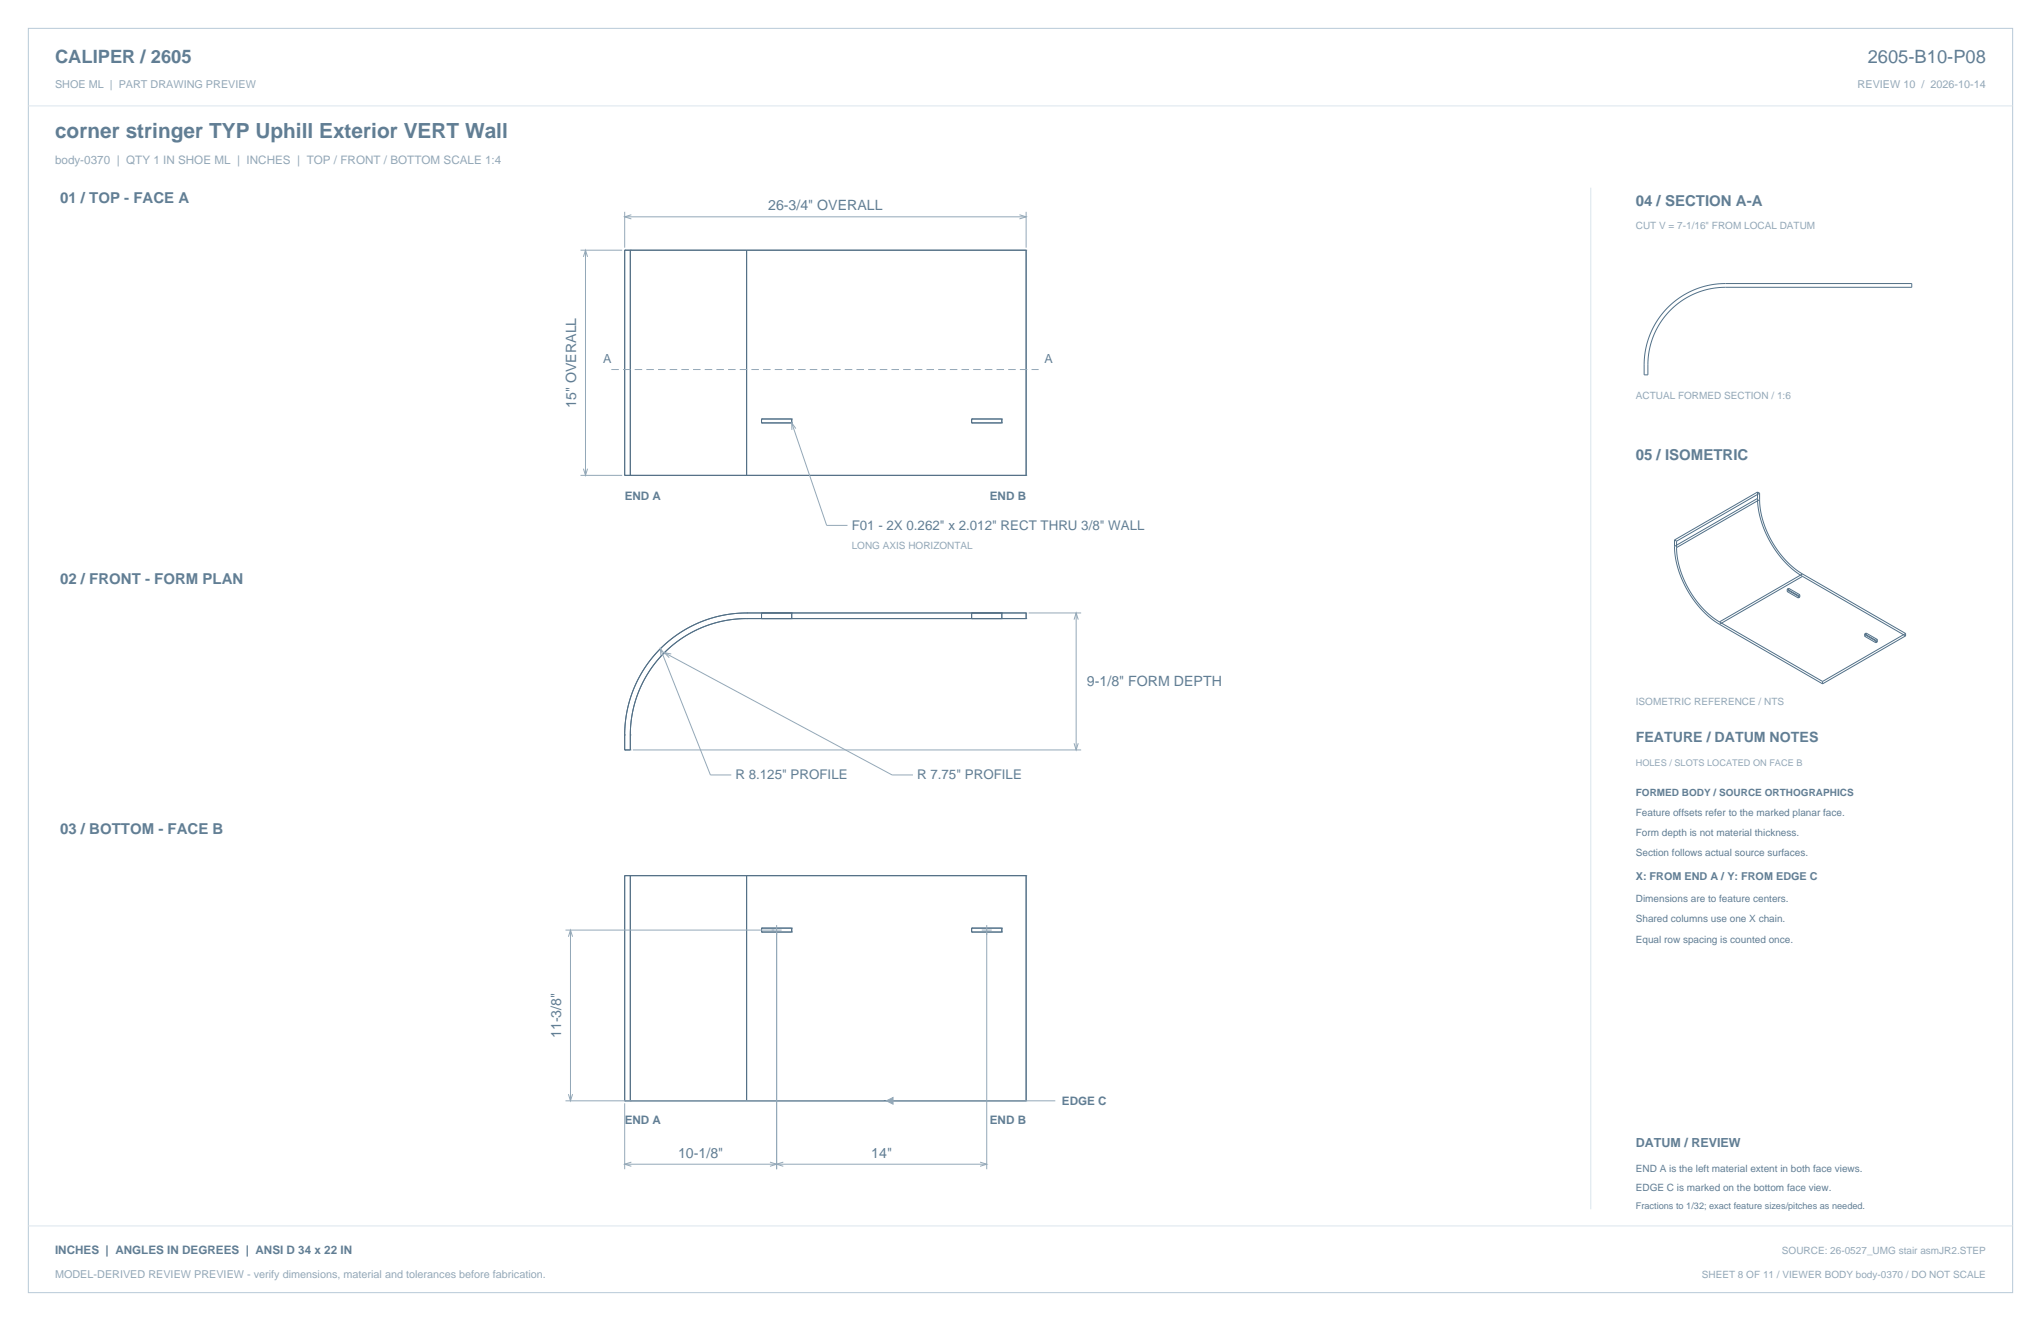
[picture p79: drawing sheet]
<svg xmlns="http://www.w3.org/2000/svg" width="864mm" height="559mm" viewBox="0 0 864 559" stroke-linecap="round" stroke-linejoin="round" font-family="sans-serif">
<defs><g id="words">
<text font-size="8.8" fill="#617e94" x="23.3" y="58.2">corner stringer TYP Uphill Exterior VERT Wall</text>
<g font-size="7.8" fill="#617e94">
<text x="23.3" y="26.8">CALIPER / 2605</text>
<text x="790.3" y="26.8">2605-B10-P08</text>
</g>
<g font-size="6.3" fill="#617e94">
<text x="25.4" y="86.1">01 / TOP - FACE A</text>
<text x="692.1" y="87.1">04 / SECTION A-A</text>
<text x="692.1" y="194.4">05 / ISOMETRIC</text>
<text x="25.4" y="246.9">02 / FRONT - FORM PLAN</text>
<text x="25.4" y="352.8">03 / BOTTOM - FACE B</text>
</g>
<g font-size="6" fill="#617e94">
<text x="325" y="88.9">26-3/4&quot; OVERALL</text>
<text x="243.9" y="172.5" transform="rotate(-90 243.9 172.5)">15&quot; OVERALL</text>
<text x="459.9" y="290">9-1/8&quot; FORM DEPTH</text>
<text x="692.1" y="314">FEATURE / DATUM NOTES</text>
<text x="237.5" y="439.1" transform="rotate(-90 237.5 439.1)">11-3/8&quot;</text>
<text x="286.9" y="489.7">10-1/8&quot;</text>
<text x="368.7" y="489.7">14&quot;</text>
</g>
<g font-size="5.6" fill="#617e94">
<text x="360.4" y="224">F01 - 2X 0.262&quot; x 2.012&quot; RECT THRU 3/8&quot; WALL</text>
<text x="311.2" y="329.6">R 8.125&quot; PROFILE</text>
<text x="388.1" y="329.6">R 7.75&quot; PROFILE</text>
</g>
<g font-size="5.3" fill="#617e94">
<text x="255.1" y="153.5">A</text>
<text x="441.9" y="153.5">A</text>
<text x="692.1" y="485.1">DATUM / REVIEW</text>
</g>
<text font-size="4.9" fill="#93a8b9" x="23.3" y="69.5">body-0370 | QTY 1 IN SHOE ML | INCHES | TOP / FRONT / BOTTOM SCALE 1:4</text>
<g font-size="4.9" fill="#617e94">
<text x="264.3" y="211.3">END A</text>
<text x="418.8" y="211.3">END B</text>
<text x="449.4" y="467.4">EDGE C</text>
<text x="264.3" y="475.5">END A</text>
<text x="418.8" y="475.5">END B</text>
<text x="23.3" y="530.6">INCHES | ANGLES IN DEGREES | ANSI D 34 x 22 IN</text>
</g>
<g font-size="4.6" fill="#93a8b9">
<text x="23.3" y="37">SHOE ML | PART DRAWING PREVIEW</text>
<text x="786" y="37">REVIEW 10 / 2026-10-14</text>
<text x="23.3" y="540.5">MODEL-DERIVED REVIEW PREVIEW - verify dimensions, material and tolerances before fabrication.</text>
</g>
<text font-size="4.6" fill="#617e94" x="692.1" y="372.2">X: FROM END A / Y: FROM EDGE C</text>
<g font-size="4.2" fill="#93a8b9">
<text x="692.1" y="97">CUT V = 7-1/16&quot; FROM LOCAL DATUM</text>
<text x="692.1" y="168.8">ACTUAL FORMED SECTION / 1:6</text>
<text x="360.4" y="232.1">LONG AXIS HORIZONTAL</text>
<text x="692.1" y="298.1">ISOMETRIC REFERENCE / NTS</text>
<text x="754" y="530.6">SOURCE: 26-0527_UMG stair asmJR2.STEP</text>
<text x="720.1" y="540.5">SHEET 8 OF 11 / VIEWER BODY body-0370 / DO NOT SCALE</text>
</g>
<g font-size="4.2" fill="#617e94">
<text x="692.1" y="336.9">FORMED BODY / SOURCE ORTHOGRAPHICS</text>
<text x="692.1" y="345.4">Feature offsets refer to the marked planar face.</text>
<text x="692.1" y="353.8">Form depth is not material thickness.</text>
<text x="692.1" y="362.3">Section follows actual source surfaces.</text>
<text x="692.1" y="381.4">Dimensions are to feature centers.</text>
<text x="692.1" y="390.2">Shared columns use one X chain.</text>
<text x="692.1" y="399">Equal row spacing is counted once.</text>
<text x="692.1" y="495.7">END A is the left material extent in both face views.</text>
<text x="692.1" y="503.8">EDGE C is marked on the bottom face view.</text>
</g>
<text font-size="3.9" fill="#93a8b9" x="692.1" y="323.8">HOLES / SLOTS LOCATED ON FACE B</text>
<text font-size="3.9" fill="#617e94" x="692.1" y="511.5">Fractions to 1/32; exact feature sizes/pitches as needed.</text>
</g></defs>
<path d="M12 12h839.6v534.8h-839.6z" fill="none" stroke="#b8cad8" stroke-width=".42"/>
<path d="M12 44.8h839.6M673.1 79.4v432.1M12 518.6h839.6" fill="none" stroke="#dbe5ed" stroke-width=".42"/>
<g fill="none" stroke="#536f85" stroke-width=".42">
<path d="M264.3 105.8h51.6M264.3 105.8v95.3M264.3 105.8h2.4M266.7 105.8h49.2M266.7 105.8v95.3M315.9 105.8h118.3v95.3h-118.3M315.9 105.8v95.3M705.8 130a34.4 34.4 0 0 1 24.3-10.1h78.8v1.6h-78.8a32.8 32.8 0 0 0-32.8 32.8v4.3h-1.6v-4.3a34.4 34.4 0 0 1 10.1-24.3zM322.2 177.2h12.8v1.7h-12.8zM411.1 177.2h12.8v1.7h-12.8zM264.3 201.1h51.6M264.3 201.1h2.4"/>
<path d="M266.7 201.1h49.2M743.7 210.8a42.1 42.1 0 0 0 19 33M743.7 208.1v2.7M743.7 210.8l-35.2 20.3M743.7 208.1l-35.2 20.3M743.7 208.1l.8 .5M744.5 211.4a40.1 40.1 0 0 0 18.2 31.4M744.5 208.6l-35.1 20.3M744.5 211.4l-35.1 20.2M744.5 208.6v2.8M708.5 231.1a42.1 42.1 0 0 0 19.1 33M708.5 228.4v2.7"/>
<path d="M708.5 228.4l.9 .5M709.4 231.6a40.1 40.1 0 0 0 18.2 31.5M709.4 228.9v2.7M322.2 259.3v2.4M335 259.3v2.4M411.1 259.3v2.4M423.9 259.3v2.4M756.2 249.2l4.7 2.7M756.2 250.2l4.7 2.8M756.2 249.2v1M756.8 249.9l4.7 2.7M756.8 248.9v1"/>
<path d="M756.8 248.9l-.6 .3M756.8 248.9l4.7 2.7M756.8 249.9l-.6 .3M760.9 251.9v1.1M761.5 251.6v1M761.5 252.6l-.6 .4M761.5 251.6l-.6 .3M762.7 243.8l43.6 25.2M762.7 243.8l-35.1 20.3M762.7 242.8l43.6 25.2M762.7 242.8l-35.1 20.3M279.4 274.4a51.6 51.6 0 0 1 36.5-15.1h118.3v2.4h-118.3a49.2 49.2 0 0 0-49.2 49.2v6.3h-2.4v-6.3a51.6 51.6 0 0 1 15.1-36.5z"/>
<path d="M727.6 264.1l43.6 25.2M727.6 263.1l43.6 25.2M789 268.1v1.1M789 268.1l4.7 2.8M789 269.2l4.7 2.7M789.6 268.8l4.7 2.7M789.6 267.8v1M789.6 267.8l-.6 .3M789.6 268.8l-.6 .4M789.6 267.8l4.7 2.7M793.7 270.9v1M794.3 270.5l-.6 .4"/>
<path d="M794.3 271.5l-.6 .4M794.3 270.5v1M806.3 268l-35.1 20.3M806.3 268v1M806.3 269l-35.1 20.3M771.2 288.3v1M264.3 370.4h51.6M264.3 370.4v95.3M264.3 370.4h2.4M266.7 370.4h49.2M266.7 370.4v95.3M315.9 370.4h118.3v95.3h-118.3"/>
<path d="M315.9 370.4v95.3M322.2 392.6h12.8v1.7h-12.8zM411.1 392.6h12.8v1.7h-12.8zM264.3 465.7h51.6M264.3 465.7h2.4M266.7 465.7h49.2"/>
</g>
<g fill="none" stroke="#93a8b9" stroke-width=".42">
<path d="M264.3 89.6v15.2M264.3 91.7h169.9M267.1 90.8l-2.8 .9 2.8 .9M431.4 90.8l2.8 .9-2.8 .9M434.2 89.6v15.2M245.6 105.8h17.7M246.9 108.7l.8-2.9 .9 2.9M247.7 105.8v95.3M335 178.9l14.8 43.3h8.8M246.9 198.3l.8 2.8 .9-2.8M336.7 181.3l-1.7-2.4 .1 3M245.6 201.1h17.7"/>
<path d="M435.2 259.3h22.3M455.3 259.3v57.9M279.4 274.4l21.2 53.4h8.8M281.1 276.1l96.4 51.7h8.8M281.3 276.7l-1.9-2.3 .2 3M284 276.6l-2.9-.5 2.1 2.1M454.5 262.1l.8-2.8 .9 2.8M267.8 317.2h189.7M454.5 314.4l.8 2.8 .9-2.8M239.3 393.4h91.4M240.5 396.3l.9-2.9 .9 2.9M241.4 393.4v72.3"/>
<path d="M328.6 391.3v103.3M415.4 393.4h4.2M417.5 391.3v103.3M239.3 465.7h134.7M240.5 462.8l.9 2.9 .9-2.9M264.3 466.7v27.9M375 465.7h71.5M264.3 492.5h153.2M267.1 491.6l-2.8 .9 2.8 .9M325.8 491.6l2.8 .9-2.8 .9M331.4 491.6l-2.8 .9 2.8 .9M414.7 491.6l2.8 .9-2.8 .9"/>
</g>
<path d="M258.7 156.3h180.8" fill="none" stroke="#93a8b9" stroke-width=".42" stroke-dasharray="3.2 1.8" stroke-linecap="butt"/>
<path d="M375 465.7l2.9-1.4v2.8z" fill="#93a8b9" stroke="#93a8b9" stroke-width=".42"/>
<use href="#words"/>
</svg>
